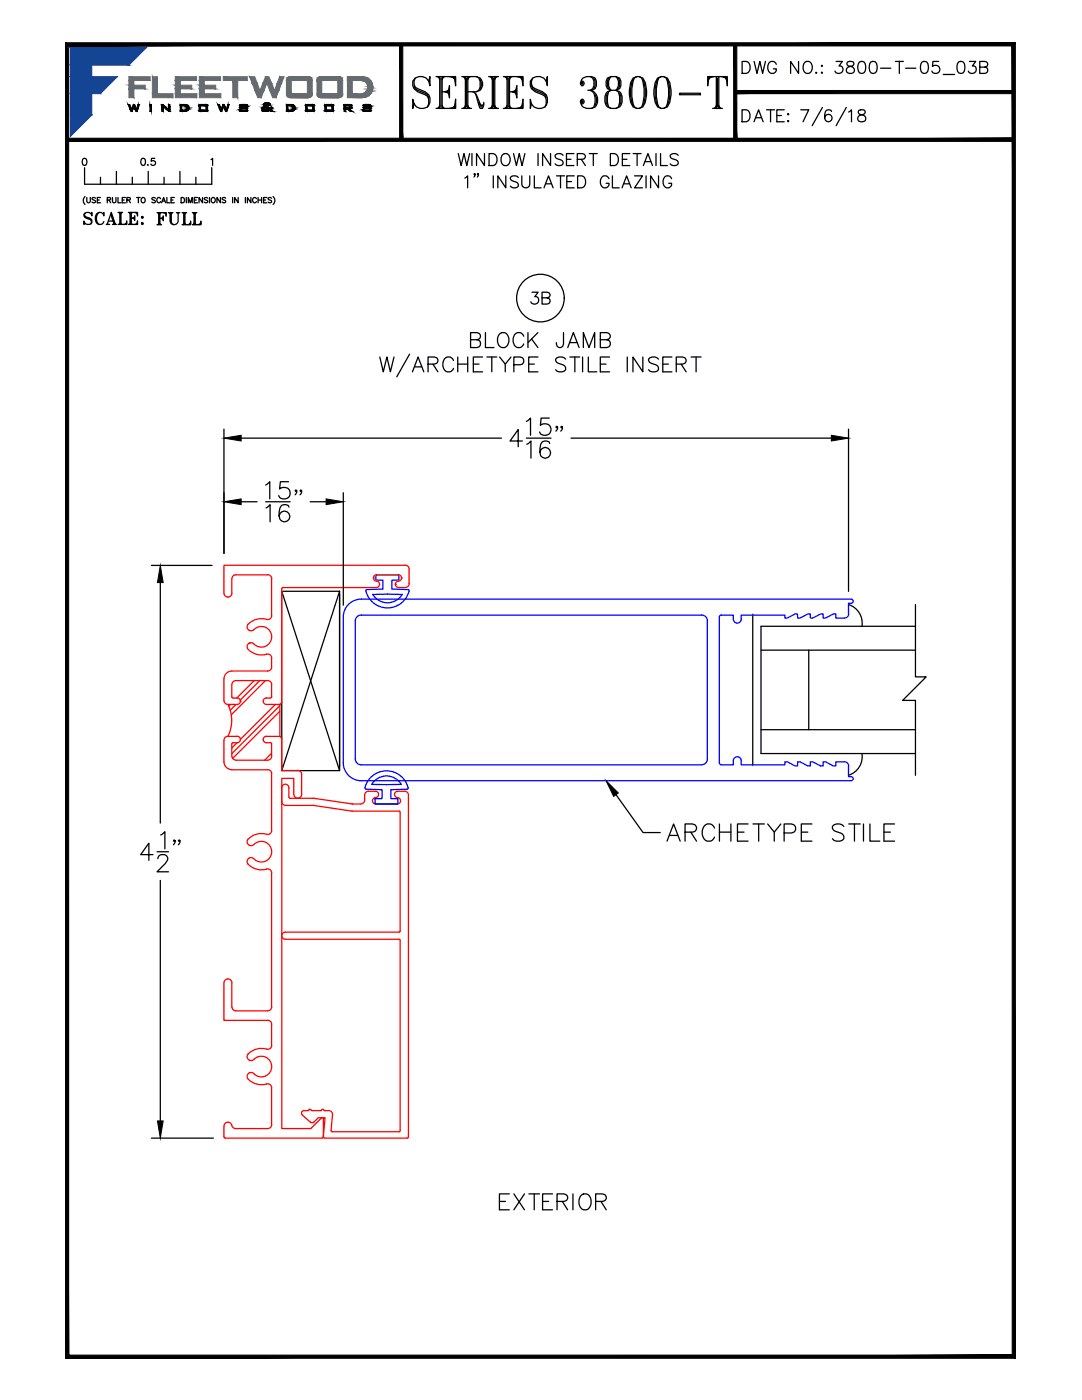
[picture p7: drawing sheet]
<svg xmlns="http://www.w3.org/2000/svg" width="216mm" height="279mm" viewBox="0 0 216 279" stroke-linecap="round" stroke-linejoin="round" font-family="sans-serif">
<!-- layer: GLASS -->
<path d="M56.2 118l11.6 35.8M56.2 118h11.6v35.8h-11.6zM67.8 118l-11.6 35.8M67.8 118.6v34.4" fill="none" stroke="#000" stroke-width=".25"/>
<!-- layer: GLASS-VINYL -->
<path d="M150.2 122.6v30.2M151.9 129.8h30.8M161.4 129.8v15.8M169.3 120.7a3.9 3.9 0 0 1 2.7 4.3M182.7 125h-30.8v25.4h30.8M151.9 145.6h30.8M172 150.4a3.9 3.9 0 0 1-2.7 4.3" fill="none" stroke="#000" stroke-width=".25"/>
<!-- layer: MISC. -->
<path d="M182.7 120.7v14.4h2.1l-4.7 4.7h2.6v14.9" fill="none" stroke="#000" stroke-width=".25"/>
<!-- layer: VENT -->
<g fill="none" stroke="#00f" stroke-width=".25">
<path d="M72.1 119.6h97.7a.41 .41 0 0 1 .4 .4 .41 .41 0 0 1-.4 .4h-.5v2.2M72.1 119.6a3.6 3.6 0 0 0-3.6 3.5M68.5 123.1v29.1a3.6 3.6 0 0 0 3.6 3.6M72.1 122.8l67.9-.1a1.17 1.17 0 0 1 1.2 1.2M72.1 122.7a1.17 1.17 0 0 0-1.2 1.2v27.6a1.17 1.17 0 0 0 1.2 1.1M141.1 123.9v27.6M143.5 123.1l.1-.2 .3-.2 2.4 .1v.8a.79 .79 0 0 0 .8 .8 .79 .79 0 0 0 .8-.8v-.8h8.7v.5h.5l1.5-.8h.6v.8h.5l1.5-.8h.5v.8h.5l1.5-.8h.5v.8h.5l1.6-.8h.5v.8h1.7M143.5 123.1v29.1l.4 .4h2.4v-.8M169.3 122.5a.79 .79 0 0 1-.8 .8M141.2 151.5a1.17 1.17 0 0 1-1.2 1.1h-67.9M146.3 151.8a.79 .79 0 0 1 .8-.8 .79 .79 0 0 1 .8 .8M147.9 151.8v.8h8.7v-.6h.5l1.5 .9h.6v-.9h.5l1.5 .9h.5v-.9h.5l1.5 .9h.5v-.9h.5l1.6 .9h.5v-.9h1.7"/>
<path d="M168.5 152a.79 .79 0 0 1 .8 .8M169.3 152.8v2.2h.5a.41 .41 0 0 1 .4 .4 .41 .41 0 0 1-.4 .4h-97.7"/>
</g>
<!-- layer: FRAME -->
<g fill="none" stroke="#f00" stroke-width=".25">
<path d="M46.3 115.5v2.9M47.1 114.7h6.3M47.1 114.7a.79 .79 0 0 0-.8 .8M53.4 114.7a.79 .79 0 0 1 .8 .8M54.2 115.5v7.4M56.2 117.5v22.7l-.4 .4M56.5 117.2l-.3 .3M74.5 115.4h.1M74.5 115.3a.73 .73 0 0 0 .9 .7 .65 .65 0 0 1 .3 .8 .65 .65 0 0 1-.6 .5h-18.6M75.1 114.7h4.4M75.2 114.7a.65 .65 0 0 0-.7 .6M78.9 116.6h.1"/>
<path d="M79.5 114.7a.65 .65 0 0 1 .6 .6M80.1 115.4h.1M80.1 115.3a.73 .73 0 0 1-.8 .7 .65 .65 0 0 0-.4 .8 .65 .65 0 0 0 .6 .5M80.8 112.8h-36.1v5.6a.79 .79 0 0 0 .8 .8 .79 .79 0 0 0 .8-.8M80.9 112.8a.79 .79 0 0 1 .7 .8M81.6 113.6v2.9M81.6 116.5a.79 .79 0 0 1-.7 .8h-1.4M44.7 139.8a.79 .79 0 0 0 .8 .8M46.3 136.6v2.5M46.3 133.9h7.1M46.3 139l.2 .3M46.3 133.9a1.58 1.58 0 0 0-1.6 1.6v4.3"/>
<path d="M46.5 139.3h.8M47.1 135.8h6.3a.79 .79 0 0 1 .8 .8M47.1 135.8a.79 .79 0 0 0-.8 .8M47.3 139.3a.65 .65 0 0 1 .7 .6 .65 .65 0 0 1-.7 .7M47.9 140h.1M49.7 128.4l-.3 .3a.77 .77 0 0 0 .1 .9 3.8 3.8 0 0 0 3.9 .9l.7 .4 .1 .4M49.7 128.4h.1M50.7 135.8l-3.5 3.5M51.8 135.8l-3.9 4M53 135.8l-6.9 6.9M53.2 139.3h.7M53.2 139.3a.65 .65 0 0 0-.7 .6 .65 .65 0 0 0 .7 .7h2.6"/>
<path d="M54.2 131.3v1.8M54.2 136.6v2.5M54.2 133.1a.79 .79 0 0 1-.8 .8M54.2 122.9l-.1 .4a1.06 1.06 0 0 1-1.5 .2 3.3 3.3 0 0 0-3.3 1.5 .79 .79 0 0 0 .4 .8 .79 .79 0 0 0 1-.1 2.08 2.08 0 0 1 3 0 2.08 2.08 0 0 1-.3 3 2.08 2.08 0 0 1-2.9-.3h-.8M54.2 139l-.2 .3M44.7 147.7v4.3M44.7 152a1.58 1.58 0 0 0 1.6 1.6M45.5 140.6h1.8M45.5 146.9a.79 .79 0 0 0-.8 .8M45.5 140.6a7.1 7.1 0 0 1 0 6.4h1.8M46 140.6l-.4 .3M46.3 148.5v2.4"/>
<path d="M46.3 153.6h7.1M46.3 150.9a.79 .79 0 0 0 .8 .8M46.5 148.2h.8l-1 1.1M46.5 148.2l-.2 .3M47.1 140.6l-1.2 1.2M47.3 146.9a.65 .65 0 0 1 .7 .7 .65 .65 0 0 1-.7 .6M53.2 147h2.6M53.2 146.9a.65 .65 0 0 0-.7 .7 .65 .65 0 0 0 .7 .6h.7M53.4 153.6a.79 .79 0 0 1 .8 .8M54 148.2l.2 .3M54.2 148.5v2.4M54.2 154.4v11.4"/>
<path d="M54.2 150.3l-1.4 1.4M54.2 150.9a.79 .79 0 0 1-.8 .8h-6.3M55 140.6l-7.1 7M55.8 147l.4 .3v6.5h3.2M55.8 140.6v6.4M55.8 141.9l-9.4 9.5M55.8 140.8l-9.5 9.6M57.6 159.1l.3 .2h4.6M57.6 159.1v-1.9a.71 .71 0 0 0-.7-.7 .71 .71 0 0 0-.7 .7v2.8a.79 .79 0 0 0 .8 .7h5.6M58.6 158.5v-3.2h-2.4v69.9l5.9-.1M59.4 153.7a.79 .79 0 0 1 .8 .8M60.2 154.6v3.9"/>
<path d="M60.2 158.5a.79 .79 0 0 1-.8 .8 .79 .79 0 0 1-.8-.8M62.5 159.3l7.9 1.1M72.8 159.6a.79 .79 0 0 1-.8 .8M73.5 157.9h1.4M73.5 157.9a.79 .79 0 0 0-.7 .8v1M79.4 157.9h1.3M79.4 157.9a.68 .68 0 0 0-.7 .8 .68 .68 0 0 0 .9 .5 .65 .65 0 0 1 .3 .8 .65 .65 0 0 1-.6 .5h-4.3a.68 .68 0 0 1-.7-.8 .68 .68 0 0 1 .9-.6 .65 .65 0 0 0 .3-.7 .65 .65 0 0 0-.6-.5M80.7 157.9a.76 .76 0 0 1 .8 .8v68.2l-.2 .2h-16.5M49.5 167.4a.79 .79 0 0 0 0 1.2 .79 .79 0 0 0 1.2-.1M50.7 168.5a2.08 2.08 0 0 1 3 .1 2.08 2.08 0 0 1-.3 3 2.08 2.08 0 0 1-2.9-.4 .79 .79 0 0 0-1 .3 .79 .79 0 0 0 0 1 3.8 3.8 0 0 0 3.9 .9l.7 .3 .1 .5M54.2 174.2v26.8M54.2 165.7l-.1 .5a1.06 1.06 0 0 1-1.5 .2 3.6 3.6 0 0 0-3.1 1"/>
<path d="M62.6 160.7l7.5 1.2M70.1 161.8l9.5 .1M70.4 160.5h1.6M79.6 161.9l.3 .2-.1 23.7-.2 .2M46.3 196.2v4.8M46.3 196.2a.79 .79 0 0 0-.8-.8 .79 .79 0 0 0-.8 .8v7.4h8.7a.79 .79 0 0 1 .8 .8M79.6 186h-22.7a.71 .71 0 0 0-.7 .7 .71 .71 0 0 0 .7 .7h22.7M79.6 187.4l.3 .3-.1 37.9M46.3 200.9a.79 .79 0 0 0 .8 .8M49.5 215.4a3.8 3.8 0 0 0 3.9 .9l.7 .3 .1 .5M50.7 214.3a.79 .79 0 0 0-1.2 0 .79 .79 0 0 0 0 1.1M54.2 204.4v4.2"/>
<path d="M54.2 217.1v7.3M54.2 200.9a.79 .79 0 0 1-.8 .8h-6.3M54.2 208.6l-.1 .5a1.06 1.06 0 0 1-1.5 .2 3.3 3.3 0 0 0-3.3 1.4 .79 .79 0 0 0 .4 .9 .79 .79 0 0 0 1-.2 2.06 2.06 0 0 1 2.9 0 2.06 2.06 0 0 1 0 2.9 2.06 2.06 0 0 1-2.9 0M44.7 224.8v2.1l.3 .2h19.3M54.2 224.4a.8 .8 0 0 1-.8 .8h-6.4a.91 .91 0 0 1-.8-.9 .79 .79 0 0 0-.9-.3 .79 .79 0 0 0-.6 .8M60.3 222.5l1.9 1.6 .5-.2 .8-.8h1.4l-.4 3.8v-3.6M61.6 221.5l.2-.1 .3 .1M61.6 221.5l-.2 .2h-.7a.5 .5 0 0 0-.5 .3 .5 .5 0 0 0 .1 .5M62.1 221.5l.2 .2M64.2 221.5l.2-.1 .2 .1M64.2 221.5l-.2 .2h-1.7M64.5 226.8l.3 .3"/>
<path d="M64.5 223.3a.26 .26 0 0 0-.1-.2 .26 .26 0 0 0-.3 0l-2 2.1M64.5 226.9l-.2 .2M64.6 221.5l.2 .2M64.8 221.7a1.31 1.31 0 0 1 1.4 .2l.2 .6M66.3 225.9h13.3M66.3 222.5l-.2 3.1 .2 .3M79.9 225.6l-.3 .3"/>
</g>
<!-- layer: GEOMETRY -->
<path d="M73.2 117.6l-.2 .4M74.4 118.6h5.9a3.4 3.4 0 0 1-5.9 0zM81.4 117.7l-3.2-.1v-1.8h1.4v-1.1h-4.6v1.1h1.4v1.8l-3.2 .1M81.4 117.6l.2 .4M81.6 118a4.4 4.4 0 0 1-4.3 3.3 4.4 4.4 0 0 1-4.3-3.3M73.1 157.5l3.1 .1v1.8h-1.4v1.1h4.6v-1.1h-1.4v-1.8l3.2-.1M74.5 156.1a3.4 3.4 0 0 1 5.6 .4h-5.9zM81.4 157.2a4.4 4.4 0 0 0-4.3-3.4 4.4 4.4 0 0 0-4.2 3.6l.2 .1M81.4 157.2l-.2 .3" fill="none" stroke="#00f" stroke-width=".25"/>
<!-- layer: TEXT -->
<g fill="none" stroke="#000" stroke-width=".25">
<path d="M91.4 30.7l.6 2.3 .6-2.3 .5 2.3 .6-2.3M92.8 35.5l.5-.4v2.4M94.2 30.7v2.3M94.8 34.8l-.1 .1-.1-.1 .1-.2a.48 .48 0 0 1-.1 .7M95.5 34.8l-.1 .1-.1-.1 .1-.2a.48 .48 0 0 1-.1 .7M96.7 30.7v2.3l-1.6-2.3v2.3M97.6 30.7h.8a1.27 1.27 0 0 1 .8 1.1 1.27 1.27 0 0 1-.8 1.2h-.8zM98.4 35.1v2.4M100.2 31a.89 .89 0 0 1 1-.3 .89 .89 0 0 1 .6 .9 1.06 1.06 0 0 1-.2 1.1 1.06 1.06 0 0 1-1.2 .2 1.54 1.54 0 0 1-.2-1.9zM100.9 35.1v2.4l-1.6-2.4v2.4M102.5 30.7l.5 2.3 .6-2.3 .6 2.3 .5-2.3M103.4 35.4a.9 .9 0 0 0-.8-.3 .9 .9 0 0 0-.8 .6l.3 .3 .9 .3a.58 .58 0 0 1 .4 .5 .58 .58 0 0 1-.2 .6 1.09 1.09 0 0 1-1.4-.2"/>
<path d="M104.1 35.1v1.7a.8 .8 0 0 0 .8 .7 .8 .8 0 0 0 .8-.7v-1.7M106.6 35.1v2.4h1.4M107.4 30.7v2.3M108.5 37.5l1-2.4 .9 2.4M108.9 36.7h1.1M109.9 30.7v2.3l-1.6-2.3v2.3M111 35.1h1.7M111.8 35.1v2.4M112.4 31a.9 .9 0 0 0-.9-.4 .9 .9 0 0 0-.7 .6l.4 .5 .7 .2a.59 .59 0 0 1 .4 .5 .59 .59 0 0 1-.2 .5 1.11 1.11 0 0 1-1.3-.2M113 31.8h.9M113.1 36.2h.9M114.5 30.7h-1.5v2.3h1.5"/>
<path d="M114.6 35.1h-1.5v2.4h1.5M115.2 31.8h1a.61 .61 0 0 0 .6-.7l-.2-.3-.4-.1h-1v2.3M115.3 35.1h.8a1.28 1.28 0 0 1 .8 1.2 1.28 1.28 0 0 1-.8 1.2h-.8zM116 31.8l.8 1.2M117.6 30.7h1.6M118.4 30.7v2.3M121.5 35.7a.88 .88 0 0 0-1-.6 .88 .88 0 0 0-.7 .9 1.03 1.03 0 0 0 .2 1.1 1.03 1.03 0 0 0 1.2 .3l.3-.5v-.3h-.6M121.8 30.7h.8a1.28 1.28 0 0 1 .8 1.1 1.28 1.28 0 0 1-.8 1.2h-.8zM122.2 35.1v2.4h1.4M124.1 37.5l.9-2.4 .9 2.4M124.2 31.8h.9M124.5 36.7h1.1"/>
<path d="M125.7 30.7h-1.5v2.3h1.5M126.3 30.7h1.6M126.6 35.1h1.6l-1.6 2.4h1.6M127.1 30.7v2.3M128.4 33l.9-2.3 .9 2.3M128.7 32.3h1.2M128.9 35.1v2.4M130.9 30.7v2.3M131.4 35.1v2.4l-1.6-2.4v2.4M131.8 30.7v2.3h1.4M134 35.7a.87 .87 0 0 0-1-.6 .87 .87 0 0 0-.7 .9 1.03 1.03 0 0 0 .2 1.1 1.03 1.03 0 0 0 1.2 .3l.3-.5v-.3h-.6M135.3 31a.9 .9 0 0 0-.8-.4 .9 .9 0 0 0-.8 .6l.5 .5 .7 .2a.59 .59 0 0 1 .4 .5 .59 .59 0 0 1-.2 .5 1.11 1.11 0 0 1-1.4-.2"/>
<path d="M106.2 58.3h1.2l-.7 .9a.79 .79 0 0 1 .7 1.1 .79 .79 0 0 1-1.2 .3l-.3-.4M108.2 59.4h1a.61 .61 0 0 0 .6-.6l-.3-.4-.3-.1h-1v2.4h1a.63 .63 0 0 0 .6-.6 .63 .63 0 0 0-.6-.7M75.8 71.2l.7 3 .7-3 .7 3 .7-3M81.7 70.7l-2.5 4.5M82.3 74.2l1.1-3 1.2 3M82.7 73.2h1.4M85.4 72.7h1.3l.4-.2a.69 .69 0 0 0 0-1.1l-.4-.2h-1.3v3M86.4 72.7l1 1.5M90.5 71.9a1.09 1.09 0 0 0-1.3-.7 1.09 1.09 0 0 0-.8 1.2 1.31 1.31 0 0 0 .3 1.4 1.31 1.31 0 0 0 1.4 .3l.4-.6M91.3 71.2v3M91.3 72.7h2M93.3 71.2v3"/>
<path d="M93.9 67.8h1.3l.4-.1a.69 .69 0 0 0 0-1.2l-.4-.1h-1.3v3h1.3a.79 .79 0 0 0 .7-.8 .79 .79 0 0 0-.7-.8M94.4 72.7h1.2M96.3 71.2h-1.9v3h1.9M96.9 66.4v3h1.7M97.2 71.2h1.9M98.1 71.2v3M99.5 66.8a1.1 1.1 0 0 1 1.3-.4 1.1 1.1 0 0 1 .7 1.1 1.3 1.3 0 0 1-.2 1.4 1.3 1.3 0 0 1-1.5 .3 1.86 1.86 0 0 1-.3-2.4zM99.7 71.2l1.1 1.5 1.2-1.5M100.8 72.7v1.5M102.5 72.8h1.3a.77 .77 0 0 0 .7-.8 .77 .77 0 0 0-.7-.8h-1.3v3M104.5 67.1a1.09 1.09 0 0 0-1.2-.7 1.09 1.09 0 0 0-.9 1.1 1.29 1.29 0 0 0 .3 1.4 1.29 1.29 0 0 0 1.4 .3l.4-.6M105.3 66.4v3"/>
<path d="M105.5 72.7h1.1M106.1 67.7l1.2 1.7M107.3 66.4l-2 2M107.3 71.2h-1.8v3h1.8M112.4 66.4v2.2l-.1 .5a.68 .68 0 0 1-1.2 0l-.1-.7M112.9 71.7a1.32 1.32 0 0 0-2 0 .76 .76 0 0 0 .5 .8l.9 .3a.74 .74 0 0 1 .5 .6 .74 .74 0 0 1-.2 .7 1.38 1.38 0 0 1-1.7-.3M113.3 69.4l1.1-3 1.2 3M113.7 68.4h1.4M113.7 71.2h2M114.7 71.2v3M116.2 71.2v3M116.4 69.4v-3l1.1 3 1.2-3v3"/>
<path d="M117.4 71.2v3h1.7M119.8 67.8h1.3l.4-.1a.66 .66 0 0 0 0-1.2l-.4-.1h-1.3v3h1.3a.78 .78 0 0 0 .7-.8 .78 .78 0 0 0-.7-.8M119.8 72.7h1.1M121.6 71.2h-1.8v3h1.8M125.2 71.2v3M128.3 71.2v3l-2-3v3M131.4 71.7a1.29 1.29 0 0 0-2 0 .76 .76 0 0 0 .6 .8l.8 .3a.74 .74 0 0 1 .6 .6 .74 .74 0 0 1-.3 .7 1.38 1.38 0 0 1-1.7-.3M132.3 72.7h1.1M134.1 71.2h-1.8v3h1.8M134.9 72.7h1.3a.75 .75 0 0 0 .7-.9l-.3-.4-.4-.2h-1.3v3M135.9 72.7l1 1.5M137.9 71.2h2"/>
<path d="M138.9 71.2v3M99.7 239.8h1.2M101.6 238.3h-1.9v3.1h1.9M102.5 238.3l2.2 3.1M104.7 238.3l-2.2 3.1M105.5 238.3h2.2M106.6 238.3v3.1M108.3 239.8h1.2M110.2 238.3h-1.9v3.1h1.9M111.1 239.8h1.4l.4-.2a.71 .71 0 0 0 0-1.2l-.4-.1h-1.4v3.1M112.2 239.8l1.1 1.6M114.3 238.3v3.1"/>
<path d="M115.8 238.7a1.17 1.17 0 0 1 1.4-.4 1.17 1.17 0 0 1 .7 1.2 1.4 1.4 0 0 1-.3 1.5 1.4 1.4 0 0 1-1.5 .3 2.01 2.01 0 0 1-.3-2.6zM118.9 239.8h1.3l.5-.2a.74 .74 0 0 0 0-1.2l-.5-.1h-1.3v3.1M119.9 239.8l1.1 1.6"/>
<circle cx="107.8" cy="59.5" r="4.8"/>
</g>
<!-- layer: DIM -->
<g fill="none" stroke="#000" stroke-width=".25">
<path d="M82.6 17.1l.3 .6 2.4 1.2 .2 .6M82.9 15.6a1.43 1.43 0 0 0 .4 2.1l1.5 .6a1.79 1.79 0 0 1 1.1 2.2 1.79 1.79 0 0 1-2.1 1.2 1.79 1.79 0 0 1-1.4-1.9v1.8l.2-.9M85.5 16.2l.3-.9v1.8a1.83 1.83 0 0 0-1.4-1.8 1.83 1.83 0 0 0-2 .9v.9l.2 .6 .7 .6 1.5 .6a1.7 1.7 0 0 1 .5 2.4M87 15.3h3.9v1.8l-.2-1.8M87.3 15.3l.4 .3M87.5 15.3l.2 .6M87.7 15.3v6.3M88 15.6v5.7M88.2 15.3v6.3M88.2 18.3h1.5M88.5 15.3l-.3 .6M88.7 15.3l-.5 .3"/>
<path d="M89.7 17.1v2.4l-.2-1.2zM89.7 17.7l-.5 .6 .5 .6M89.7 18l-1 .3 1 .3M89.7 15.3l1.2 .3M90.2 15.3l.7 .6M90.4 15.3l.5 .9M92.1 15.3h3a1.54 1.54 0 0 1 1.2 1.5 1.54 1.54 0 0 1-1.2 1.5h-1.8M92.4 15.3l.5 .3M92.6 15.3l.3 .6M92.9 15.3v6.3M93.1 15.6v5.7M93.3 15.3v6.3"/>
<path d="M93.6 15.3l-.3 .6M93.8 15.3l-.5 .3M94.3 18.3l.5 .3 1 3h.5l.2-.6v-.6M94.8 18.6l1.2 2.4h.3l.2-.3M95.1 15.3l.4 .3 .3 .6v1.2l-.3 .6-.4 .3M95.8 15.9l.2 .6v.6l-.2 .6M97.5 15.3h2M97.8 15.3l.4 .3M98 15.3l.2 .6M98.2 15.3v6.3M98.5 15.6v5.7M98.7 15.3v6.3"/>
<path d="M99 15.3l-.3 .6M99.2 15.3l-.5 .3M100.4 15.3h4v1.8l-.3-1.8M100.7 15.3l.5 .3M100.9 15.3l.3 .6M101.2 15.3v6.3M101.4 15.6v5.7M101.7 18.3h1.4M101.7 15.3v6.3M101.9 15.3l-.2 .6M102.2 15.3l-.5 .3M103.1 17.1v2.4l-.2-1.2z"/>
<path d="M103.1 17.7l-.5 .6 .5 .6M103.1 18l-.9 .3 .9 .3M103.1 15.3l1.3 .3M103.6 15.3l.8 .6M103.8 15.3l.6 .9M106 17.1l.3 .6 2.4 1.2 .3 .6M106.3 15.6a1.4 1.4 0 0 0 .5 2.1l1.4 .6a1.78 1.78 0 0 1 1.1 2.2 1.78 1.78 0 0 1-2 1.2 1.78 1.78 0 0 1-1.5-1.9v1.8l.2-.9M109 16.2l.2-.9v1.8a1.82 1.82 0 0 0-1.3-1.8 1.82 1.82 0 0 0-2.1 .9v.9l.2 .6 .8 .6 1.4 .6a1.65 1.65 0 0 1 .5 2.4M116.1 16.5h.2v.3h-.2zM116.1 16.2h.2l.2 .3v.3l-.2 .3h-.2l-.3-.3a1.41 1.41 0 0 1 1.3-1.5h.9l.7 .3 .3 .6v.9l-.3 .6-.7 .3M117.3 18a1.84 1.84 0 0 1 1.9 2.4l-.2 .6a1.83 1.83 0 0 1-3.2-.6v-.3l.3-.3h.2l.2 .3v.3l-.2 .3h-.2M117.8 15.3a1.56 1.56 0 0 1 0 2.7l.5 .3a3.1 3.1 0 0 1 .2 3l-.5 .3"/>
<path d="M118.5 15.6l.2 .6v.9l-.2 .6M118.7 18.9l.3 .6v.9l-.3 .6M121.2 15.6l.7-.3h1l.7 .3 .3 .6v.9l-.3 .6-.7 .3h-1l-.7-.3-.3-.6v-.9zM121.2 18.6l-.3 .6v1.2l.3 .6M121.4 15.6l-.2 .6v.9l.2 .6M121.9 15.3a2 2 0 0 0 0 2.7l-.7 .3a2.3 2.3 0 0 0 0 3 2.04 2.04 0 0 0 2.7-.3 2.34 2.34 0 0 0-.3-2.7l-.7-.3a1.94 1.94 0 0 0 0-2.7M121.9 18l-.5 .3-.2 .9v1.2l.2 .9 .5 .3M122.9 18l.5 .3 .2 .9v1.2l-.2 .9-.5 .3M123.4 15.6l.2 .6v.9l-.2 .6M123.6 18.6l.3 .6v1.2l-.3 .6M126.3 15.6l.8-.3h.5l.7 .3a5.8 5.8 0 0 1 0 5.7l-.7 .3h-.5l-.8-.3a5.8 5.8 0 0 1 0-5.7zM126.3 15.9a6.4 6.4 0 0 0 0 5.1"/>
<path d="M127.1 15.3l-.5 .3a7.9 7.9 0 0 0 0 5.7l.5 .3M127.6 15.3l.4 .3a8.2 8.2 0 0 1 0 5.7l-.4 .3M128.3 15.9a6.4 6.4 0 0 1 0 5.1M131.2 15.6l.7-.3h.5l.8 .3a5.8 5.8 0 0 1 0 5.7l-.8 .3h-.5l-.7-.3a5.8 5.8 0 0 1 0-5.7zM131.2 15.9a6.4 6.4 0 0 0 0 5.1M131.9 15.3l-.5 .3a8.2 8.2 0 0 0 0 5.7l.5 .3M132.4 15.3l.5 .3a8.2 8.2 0 0 1 0 5.7l-.5 .3M133.2 15.9a6.4 6.4 0 0 1 0 5.1M135.6 18.6h4.2v.3h-4.2zM141.5 15.3l-.3 1.8v-1.8h3.9v1.8l-.2-1.8M141.7 15.3l-.5 .9M141.9 15.3l-.7 .6"/>
<path d="M142.5 15.3l-1.3 .3M142.9 15.3v6.3M143.2 15.6v5.7M143.4 15.3v6.3M143.9 15.3l1.2 .3M144.4 15.3l.7 .6M144.6 15.3l.5 .9M148.1 12.3h.8a1.28 1.28 0 0 1 .8 1.2 1.28 1.28 0 0 1-.8 1.2h-.8zM150.5 12.3l.5 2.4 .6-2.4 .6 2.4 .5-2.4M154.9 12.8a.87 .87 0 0 0-1-.5 .87 .87 0 0 0-.7 .9 1.03 1.03 0 0 0 .2 1.1 1.03 1.03 0 0 0 1.2 .2l.3-.4v-.4h-.6M159.3 12.3v2.4l-1.5-2.4v2.4M160.5 12.6a.89 .89 0 0 1 1-.3 .89 .89 0 0 1 .6 .9 1.04 1.04 0 0 1-.3 1.1 1.04 1.04 0 0 1-1.1 .2 1.51 1.51 0 0 1-.2-1.9z"/>
<path d="M162.9 14.4l-.1 .1 .1 .2 .1-.2M163.9 14.5l.1-.1 .1 .1-.1 .2zM164 13l.1 .2-.1 .1-.1-.1zM166.8 12.3h1.3l-.7 .9a.77 .77 0 0 1 .8 .9 .77 .77 0 0 1-1 .6l-.4-.2-.2-.3M169.1 12.4a.48 .48 0 0 0 .2 .8 .99 .99 0 0 1 1.2 1 .83 .83 0 0 1-1 .5 .83 .83 0 0 1-.6-.9 1.12 1.12 0 0 1 1.1-.6 .48 .48 0 0 0 .2-.8l-.3-.1zM171.5 12.4a.8 .8 0 0 1 1.1 .3 2.02 2.02 0 0 1-.2 1.8 .74 .74 0 0 1-1.1-.3 1.93 1.93 0 0 1 .2-1.8zM173.8 12.4a.8 .8 0 0 1 1.1 .3 2.02 2.02 0 0 1-.2 1.8 .76 .76 0 0 1-1.2-.3 2.02 2.02 0 0 1 .3-1.8zM175.7 13.6h2.1M178.7 12.3h1.6M179.5 12.3v2.4M180.7 13.6h2.1M184 12.4a.8 .8 0 0 1 1.1 .3 2.02 2.02 0 0 1-.2 1.8 .76 .76 0 0 1-1.1-.3 2.02 2.02 0 0 1 .2-1.8z"/>
<path d="M187.3 12.3h-1.1l-.1 1a.84 .84 0 0 1 1.2-.1 .84 .84 0 0 1-.1 1.3 .84 .84 0 0 1-1.3-.3M188.2 14.9h2.3M191.3 12.4a.8 .8 0 0 1 1.1 .3 2.02 2.02 0 0 1-.2 1.8 .76 .76 0 0 1-1.2-.3 2.02 2.02 0 0 1 .3-1.8zM193.4 12.3h1.3l-.7 .9a.77 .77 0 0 1 .8 .9 .77 .77 0 0 1-1 .6l-.4-.2-.2-.3M195.5 13.4l1.3-.1a.54 .54 0 0 0 0-.9l-1.3-.1v2.4h1a.63 .63 0 0 0 .6-.7 .63 .63 0 0 0-.6-.6M16.6 31.7a.45 .45 0 0 1 .7 .2v.3a.63 .63 0 0 1-.5 .8 .92 .92 0 0 1-.2-1.3zM16.9 33.5v3.3h25.4v-3.3M17 39.2a1.09 1.09 0 0 0 0 1.6M17.3 39.4v.8l.3 .3 .4-.3v-.8M19.1 39.6l-.3-.2-.4 .2 .1 .2 .6 .4-.3 .3-.4-.2M19.4 39.9h.4M20.1 39.4h-.7v1.1h.7"/>
<path d="M20.1 35.4v1.4M21.4 39.9h.6v-.4l-.6-.1v1.1M21.7 39.9l.4 .6M22.4 39.4v.8l.3 .3 .4-.2v-.9M23.2 34.2v2.6M23.5 39.4v1.1h.6M24.4 39.9h.4M25 39.4h-.6v1.1h.6M25.3 39.9h.6l.1-.4-.7-.1v1.1M25.7 39.9l.3 .6M26.4 35.4v1.4M27.3 39.4h.7"/>
<path d="M27.6 39.4v1.1M28.3 39.6l.1-.1a.47 .47 0 0 1 .6 .5 .47 .47 0 0 1-.7 .3l-.1-.2zM28.3 31.7a.45 .45 0 0 1 .7 .2v.3a.61 .61 0 0 1-.5 .8 .88 .88 0 0 1-.2-1.3zM29.5 32.9v.1l.1-.1M29.6 34.2v2.6M30.9 31.6h-.7v.6a.49 .49 0 0 1 .7 0 .49 .49 0 0 1-.1 .7 .49 .49 0 0 1-.7-.2M31 39.6l-.2-.2-.5 .2 .1 .2 .6 .4-.2 .3-.5-.2M32.1 39.7a.39 .39 0 0 0-.5-.3 .39 .39 0 0 0-.3 .4v.3a.39 .39 0 0 0 .3 .4 .39 .39 0 0 0 .5-.3M32.7 35.4v1.4M33.3 39.4v1.1h.6M34.1 39.9h.4M34.8 39.4h-.7v1.1h.7"/>
<path d="M35.9 34.2v2.6M36.1 39.4a.57 .57 0 0 1 .7 .3 .57 .57 0 0 1-.1 .6l-.6 .2zM37.2 39.4v1.1M38.8 39.9h.4M39.1 35.4v1.4M39.4 39.4h-.6v1.1h.6M40.4 39.4v1.1l-.7-1.1v1.1M41.4 39.6l-.2-.2-.4 .2 .1 .2 .5 .4-.2 .3-.4-.2M41.8 39.4v1.1M42.1 31.9l.3-.3v1.4M42.3 39.6v-.1a.47 .47 0 0 1 .7 .5 .47 .47 0 0 1-.7 .3l-.2-.2zM44 39.4v1.1l-.7-1.1v1.1"/>
<path d="M45 39.6l-.2-.2-.5 .2 .1 .2 .6 .4-.2 .3-.5-.2M46.4 39.4v1.1M47.5 39.4v1.1l-.7-1.1v1.1M49 39.4v1.1M50.1 39.4v1.1l-.7-1.1v1.1M51.2 39.7a.39 .39 0 0 0-.5-.3 .39 .39 0 0 0-.3 .4v.3a.39 .39 0 0 0 .3 .4 .39 .39 0 0 0 .5-.3M51.5 39.9h.7M51.5 39.4v1.1M52.2 39.4v1.1M52.6 39.9h.4M53.2 39.4h-.6v1.1h.6M54.2 39.6l-.3-.2-.4 .2v.2l.7 .4-.3 .3-.4-.2"/>
<path d="M54.5 39.2a1.05 1.05 0 0 1 0 1.6M87 21.6h3.9v-1.8l-.2 1.8M87.7 21.3l-.4 .3M87.7 21l-.2 .6M88.2 21l.3 .6M88.2 21.3l.5 .3M90.9 21l-.7 .6M90.9 21.3l-1.2 .3M90.9 20.7l-.5 .9M92.1 21.6h2M92.9 21.3l-.5 .3M92.9 21l-.3 .6"/>
<path d="M93.3 21l.3 .6M93.3 21.3l.5 .3M95.5 20.4l.5 .9h.3M97.5 21.6h2M98.2 21.3l-.4 .3M98.2 21l-.2 .6M98.7 21l.3 .6M98.7 21.3l.5 .3M100.4 21.6h4v-1.8l-.3 1.8M101.2 21.3l-.5 .3M101.2 21l-.3 .6M101.7 21l.2 .6"/>
<path d="M101.7 21.3l.5 .3M104.4 21.3l-1.3 .3M104.4 20.7l-.6 .9M104.4 21l-.8 .6M116.1 20.1h.2v.3h-.2zM142.2 21.6h1.9M142.9 21.3l-.4 .3M142.9 21l-.2 .6M143.4 21l.3 .6M143.4 21.3l.5 .3M148.1 21.9h.8a1.28 1.28 0 0 1 .8 1.2 1.28 1.28 0 0 1-.8 1.2h-.8zM150.5 24.3l.9-2.4 .9 2.4"/>
<path d="M150.8 23.5h1.1M153 21.9h1.5M153.8 21.9v2.4M155 23.1h.9M156.5 21.9h-1.5v2.4h1.5M157.3 22.7l.1 .1-.1 .1-.1-.1zM157.3 24.1l.1 .1-.1 .1-.1-.1zM159.8 21.9h1.6l-1.2 2.4M164.1 21.4l-2 3.7M165.9 22.2a.69 .69 0 0 0-.6-.3 .69 .69 0 0 0-.6 .5 1.38 1.38 0 0 0 .5 1.9 .75 .75 0 0 0 .8-.7 .75 .75 0 0 0-.7-.8 .75 .75 0 0 0-.7 .7M168.9 21.4l-2.1 3.7M169.3 22.4l.6-.5v2.4"/>
<path d="M171.4 22a.48 .48 0 0 0 .2 .8 .99 .99 0 0 1 1.1 1 .83 .83 0 0 1-.9 .5 .83 .83 0 0 1-.6-.8 1.12 1.12 0 0 1 1.1-.7 .48 .48 0 0 0 .2-.8l-.3-.1zM16.9 43.1a1.61 1.61 0 0 0 1.2 .7l.1 .2M17 42.5a.48 .48 0 0 0 .2 .8l.7 .2a.71 .71 0 0 1 .3 1.1 .71 .71 0 0 1-1.1 .1l-.4-.6v.7l.2-.3M18.2 42.7l.1-.3v.7a.89 .89 0 0 0-.6-.7 .89 .89 0 0 0-1 .3v.4a1.91 1.91 0 0 0 1.4 .8l.1 .2-.1 .6M19.4 42.7a1.55 1.55 0 0 0 0 1.8M19.8 42.4a1.49 1.49 0 0 0 0 2.4M20.6 42.7l.1-.3v.7a.86 .86 0 0 0-.9-.7 .86 .86 0 0 0-.8 .9 1.04 1.04 0 0 0 .2 1.2 1.04 1.04 0 0 0 1.2 .2l.3-.5M21.2 44.8h.7M21.3 44.8l.1-.1 .2 .1M21.4 44.7l.8-2.3 .8 2.4M21.6 44.1h1.1M22.1 42.7l.7 2.1"/>
<path d="M22.2 42.7l.7 2.1M22.4 44.8h.8M22.8 44.7l-.3 .1M22.8 44.6l-.1 .2M22.9 44.6l.2 .2M23.6 44.8h1.7v-.7l-.1 .7M23.6 42.4h.9M23.7 42.4l.2 .1M23.8 42.4l.1 .2M23.9 42.4v2.4M23.9 44.7l-.2 .1M23.9 44.6l-.1 .2"/>
<path d="M24 42.5v2.2M24.1 42.4v2.4M24.1 44.6l.2 .2M24.1 44.7l.3 .1M24.3 42.4l-.2 .2M24.4 42.4l-.3 .1M25.3 44.5l-.3 .3M25.3 44.6l-.4 .2M25.3 44.7l-.6 .1M25.6 42.4h1.8v.7l-.1-.7M25.6 44.8h1.8v-.7l-.1 .7M25.7 42.4l.3 .1"/>
<path d="M25.9 42.4l.1 .2M26 42.4v2.4M26 44.7l-.3 .1M26 44.6l-.1 .2M26.1 42.5v2.2M26.2 42.4v2.4M26.2 43.5h.7M26.2 44.6l.1 .2M26.2 44.7l.2 .1M26.3 42.4l-.1 .2M26.4 42.4l-.2 .1M26.9 43.1v.9l-.1-.5z"/>
<path d="M26.9 43.3l-.2 .2 .2 .3M26.9 43.4l-.5 .1 .5 .1M26.9 42.4l.5 .1M27.1 42.4l.3 .2M27.2 42.4l.2 .3M27.4 44.5l-.2 .3M27.4 44.6l-.3 .2M27.4 44.7l-.5 .1M28.2 43.3l.3-.1 .1 .2-.3 .1zM28.2 44.6l.3-.1 .1 .2-.3 .1zM28.3 43.3l.2 .1zM28.3 44.6l.2 .1z"/>
<path d="M31.3 42.4h1.9v.7l-.2-.7M31.3 44.8h.9M31.4 42.4l.3 .1M31.6 42.4l.1 .3M31.7 42.4v2.4M31.7 44.7l-.3 .1M31.7 44.6l-.1 .2M31.8 42.5v2.2M31.9 42.4v2.4M31.9 43.6h.7M31.9 44.6l.1 .2M31.9 44.7l.2 .1"/>
<path d="M32 42.4l-.1 .3M32.1 42.4l-.2 .1M32.2 40.5l.4-1.1 .4 1.1M32.4 40.1h.5M32.6 43.1v.9l-.1-.4zM32.6 43.4l-.3 .2 .3 .2M32.6 43.5l-.5 .1 .5 .1M32.6 42.4l.6 .1M32.8 42.4l.4 .3M32.9 42.4l.3 .4M33.6 42.4h.9M33.7 42.4l.2 .1"/>
<path d="M33.8 42.4l.1 .3M33.9 42.4v1.8a.81 .81 0 0 0 .8 .6 .81 .81 0 0 0 .8-.6v-1.7M34.1 42.5l.1 2M34.2 42.4v1.9l.1 .3 .3 .2M34.3 42.4l-.1 .3M34.4 42.4l-.2 .1M35.2 42.4h.7M35.3 42.4l.2 .1 .3-.1M36.3 44.8h1.7v-.6l-.1 .6M36.3 42.4h.9M36.5 42.4l.2 .1M36.6 42.4l.1 .3"/>
<path d="M36.7 42.4v2.4M36.7 44.7l-.2 .1M36.7 44.6l-.1 .2M36.8 42.5v2.2M36.9 42.4v2.4M36.9 44.6l.1 .2M36.9 44.7l.2 .1M37 42.4l-.1 .3M37.1 42.4l-.2 .1M37.6 40.5v-1.1l.4 1.1 .4-1.1v1.1M38 44.5l-.2 .3M38 44.6l-.3 .2"/>
<path d="M38 44.7l-.5 .1M38.4 44.8h1.7v-.6l-.1 .6M38.4 42.4h.9M38.5 42.4l.2 .1M38.6 42.4l.1 .3M38.7 42.4v2.4M38.7 44.7l-.2 .1M38.7 44.6l-.1 .2M38.8 42.5v2.2M39 42.4v2.4M39 44.6l.1 .2M39 44.7l.2 .1"/>
<path d="M39.1 42.4l-.1 .3M39.2 42.4l-.2 .1M40.1 44.5l-.2 .3M40.1 44.6l-.4 .2M40.1 44.7l-.6 .1M44.7 85.6v24.8M48.1 87.4h52M53 96.8l.8-.7v3.5M57.6 96.1h-1.7l-.1 1.5a1.21 1.21 0 0 1 1.8 0 1.21 1.21 0 0 1-.2 1.8 1.21 1.21 0 0 1-1.8-.5M59.2 97.9l-.2 .2-.1-.2 .1-.1 .2 .1v.4l-.3 .4M60.2 97.9l-.2 .2-.1-.2 .1-.1a.64 .64 0 0 1-.1 .9M68.5 98.3v22.5"/>
<path d="M104.2 88h-2.4l1.6-2.3v3.5M105 84.1l.9-.7v3.5M105 87.4h4.9M105.1 88.7l.8-.7v3.4M109.6 83.4h-1.6l-.2 1.5a1.21 1.21 0 0 1 1.9 0 1.21 1.21 0 0 1-.3 1.8 1.21 1.21 0 0 1-1.7-.5M109.7 88.5l-.2-.3a1.15 1.15 0 0 0-1.6 .5l-.2 .8 .2 1.5a1.06 1.06 0 0 0 1.7 .1 1.06 1.06 0 0 0-.4-1.7 1.06 1.06 0 0 0-1.5 .9M111.3 85.2l-.2 .2-.2-.2 .2-.1 .2 .1v.4l-.4 .4M112.2 85.2l-.1 .2-.2-.2 .2-.1 .1 .1v.4l-.3 .4M113.9 87.4h52M169.3 85.6v32.4M30.2 112.8h12.1M32 116.3v48"/>
<path d="M48.1 100.1h3.2M53 100.1h4.9M53.1 101.4l.8-.7v3.4M57.7 101.2a1.04 1.04 0 0 0-1.5-.3 3.1 3.1 0 0 0-.3 2.8 1.07 1.07 0 0 0 1.7 .1 1.07 1.07 0 0 0-.4-1.7 1.07 1.07 0 0 0-1.5 .9M61.9 100.1h3.2M122.9 158.6l5.4 7.6h3.4M30.5 170.6h-2.4l1.6-2.3v3.4M31.3 170h2.3M31.5 171.4a.85 .85 0 0 1 .7-.8h.6a.82 .82 0 0 1 .5 1.2l-2 2.2h2.3M32 175.7v48M32.1 166.6l.8-.6v3.4M34.9 167.8l-.1 .1-.2-.1 .2-.2 .1 .2v.3l-.3 .5"/>
<path d="M35.9 167.8l-.1 .1-.2-.1 .2-.2a.64 .64 0 0 1-.2 1M133.1 167.9l1.3-3.5 1.3 3.5M133.6 166.7h1.6M136.7 166.1h1.5l.5-.2a.81 .81 0 0 0 0-1.3l-.5-.2h-1.5v3.5M137.8 166.1l1.2 1.8M142.6 165.3a1.26 1.26 0 0 0-1.5-.9 1.26 1.26 0 0 0-1 1.4 1.58 1.58 0 0 0 1.7 2.1l.3-.2 .5-.6M143.6 164.4v3.5M143.6 166.1h2.2M145.8 164.4v3.5M147.2 166.1h1.3M149.3 164.4h-2.1v3.5h2.1M150.2 164.4h2.3"/>
<path d="M151.4 164.4v3.5M153.2 164.4l1.3 1.7 1.3-1.7M154.5 166.1v1.8M156.5 166.2h1.4a.9 .9 0 0 0 .9-.9 .9 .9 0 0 0-.9-.9h-1.4v3.5M159.9 166.1h1.3M162 164.4h-2.1v3.5h2.1M168.4 164.9a1.52 1.52 0 0 0-2.3 0 .87 .87 0 0 0 .6 1l1 .3a.85 .85 0 0 1 .6 .7 .85 .85 0 0 1-.3 .8 1.59 1.59 0 0 1-1.9-.3M169.4 164.4h2.2M170.5 164.4v3.5M172.3 164.4v3.5M173.6 164.4v3.5h2M176.4 166.1h1.3"/>
<path d="M178.5 164.4h-2.1v3.5h2.1M30.2 227.1h12.4"/>
</g>
<g fill="#000" stroke="#000" stroke-width=".2">
<path d="M37 22h.5zM48 21.6h1.4zM47.8 21.9l.3-.1zM49.1 21.1l.2 .1zM52.5 22.2h1zM52.9 20.6h.8zM53.4 22h.8zM53.5 21h.4zM54 21.4l.1-.1 .2 .1zM58.2 21.1h.5zM58.4 21.9h.4zM69.8 21.5h.4z"/>
<path d="M69.8 21.1h.4zM69.8 21.4h.4zM72.5 21.6h1.5zM72.4 21.9l.3-.1zM73.7 21.1l.3 .1zM44.7 87.4l3.4-.5v1.1zM44.7 100.1l3.4-.5v1.1zM65.1 99.6l3.4 .5-3.4 .6zM165.9 86.9l3.4 .5-3.4 .6zM32 112.8l.6 3.5h-1.2zM120.9 155.8l2.5 2.5-.9 .6zM31.4 223.7h1.2l-.6 3.4z"/>
<path d="M79.7 8.9l.7 19v-19zM79.7 8.9l.7 19h-.7z"/>
<path d="M146.7 18.1v.6l55.6-.6zM146.7 18.7l55.6-.6v.6z"/>
<path d="M146.4 8.9l.6 19v-19zM146.4 8.9l.6 19h-.6z"/>
<path d="M13.4 27.6v.6l188.9-.6zM13.4 28.2l188.9-.6v.6z"/>
<path d="M25.6 20.9l.7 .9-.4-.9zM25.6 20.9l.7 .9h-.4z"/>
<path d="M25.9 21.8l.4 .4 .2-.4zM25.9 21.8l.4 .4h-.2z"/>
<path d="M26.4 21.3l.1 .5 .2-.5zM26.4 21.3l.1 .5h-.2z"/>
<path d="M26.6 20.9l.4 .4-.1-.4zM26.6 20.9l.4 .4h-.6z"/>
<path d="M26.7 21.3l.5 .5-.2-.5zM26.7 21.3l.5 .5h-.3z"/>
<path d="M26.9 21.8l.4 .4 .2-.4zM26.9 21.8l.4 .4h-.2z"/>
<path d="M27.6 20.9l-.1 .9 .4-.9zM27.6 20.9l-.1 .9h-.3z"/>
<path d="M29.9 20.9l.3 1.3v-1.3zM29.9 20.9l.3 1.3h-.3z"/>
<path d="M29.9 22.2h.3zM29.9 22.2h.3z"/>
<path d="M32.3 20.9l.7 .4-.5-.4zM32.3 20.9l.7 .4h-.7z"/>
<path d="M32.3 21.3l.3 .5v-.5zM32.3 21.3l.3 .5h-.3z"/>
<path d="M32.3 21.8l.3 .4v-.4zM32.3 21.8l.3 .4h-.3z"/>
<path d="M32.6 21.3l1 .5-.6-.5zM32.6 21.3l1 .5h-.4z"/>
<path d="M33.6 20.9l.3 .4v-.4zM33.6 20.9l.3 .4h-.3z"/>
<path d="M33.6 21.3l.3 .5v-.5zM33.6 21.3l.3 .5h-.3z"/>
<path d="M33.2 21.8l.7 .4v-.4zM33.2 21.8l.7 .4h-.2z"/>
<path d="M36 21.1l.3 .9v-.9zM36 21.1l.3 .9h-.3z"/>
<path d="M36 20.9h1.1zM36 20.9h1.1z"/>
<path d="M36 20.9h1.2zM36 20.9h1.2z"/>
<path d="M36 22.2h1.1zM36 22.2h1z"/>
<path d="M36 20.9l1.3 .1zM36 20.9l1.3 .1z"/>
<path d="M36 22.2h1.2zM36 22.2h1.1z"/>
<path d="M36 21h1.4zM36 21h1.4z"/>
<path d="M36 22.1h1.3zM36 22.1l1.2 .1z"/>
<path d="M36 21l1.5 .1zM36 21l1.5 .1z"/>
<path d="M36 22.1h1.4zM36 22.1h1.3z"/>
<path d="M36.9 21.1h.6zM36.9 21.1h.6z"/>
<path d="M36 22h1.5zM36 22l1.4 .1z"/>
<path d="M37 21.1h.5zM37 21.1h.5z"/>
<path d="M37 21.1h.5zM37 21.1h.5z"/>
<path d="M37 22h.5zM36.9 22h.6z"/>
<path d="M37 21.1l.6 .1zM37 21.1l.6 .1z"/>
<path d="M37 22h.5zM37 22h.5zM37 22h.5z"/>
<path d="M37.1 21.2h.5zM37.1 21.2h.5z"/>
<path d="M37.1 21.9h.5zM37 22h.5z"/>
<path d="M37.2 21.2h.4zM37.2 21.2h.4z"/>
<path d="M37.2 21.9h.4zM37.2 21.9h.4z"/>
<path d="M37.2 21.2l.4 .1zM37.2 21.2l.4 .1z"/>
<path d="M37.2 21.3l.4 .1zM37.2 21.3l.4 .1zM37.3 21.4h.3zM37.3 21.4h.3z"/>
<path d="M37.2 21.8l.4 .1zM37.2 21.8l.4 .1z"/>
<path d="M37.2 21.9h.4zM37.2 21.9h.4z"/>
<path d="M37.3 21.4h.3zM37.3 21.4h.3z"/>
<path d="M37.3 21.4l.4 .1zM37.3 21.4l.4 .1z"/>
<path d="M37.3 21.7h.3zM37.3 21.7h.3zM37.3 21.7h.3zM37.3 21.7h.3z"/>
<path d="M37.3 21.7h.3zM37.3 21.7l.3 .1z"/>
<path d="M37.3 21.5h.4zM37.3 21.5h.4z"/>
<path d="M37.3 21.5l.4 .1zM37.3 21.5l.4 .1z"/>
<path d="M37.3 21.6h.4zM37.3 21.6h.4z"/>
<path d="M37.3 21.6h.4zM37.3 21.6l.3 .1z"/>
<path d="M39.7 21.1l.3 .9v-.9zM39.7 21.1l.3 .9h-.3z"/>
<path d="M40 20.9h1.2zM39.9 20.9h1.3z"/>
<path d="M39.9 20.9h1.4zM39.9 20.9h1.4z"/>
<path d="M39.9 22.2h1.3zM39.9 22.2h1.3z"/>
<path d="M39.9 20.9h1.4zM39.8 20.9h1.5z"/>
<path d="M39.9 22.2h1.4zM39.9 22.2h1.3z"/>
<path d="M39.8 20.9h1.5zM39.8 20.9h1.5z"/>
<path d="M39.8 22.2h1.5zM39.8 22.2h1.5z"/>
<path d="M39.8 20.9h1.6zM39.8 20.9h1.6z"/>
<path d="M39.8 22.2h1.5zM39.8 22.2h1.5z"/>
<path d="M39.8 20.9l1.6 .1zM39.8 20.9l1.6 .1z"/>
<path d="M39.8 22.2h1.6zM39.8 22.2h1.5z"/>
<path d="M39.8 21h1.6zM39.8 21h1.6z"/>
<path d="M39.8 22.1h1.6zM39.8 22.1l1.6 .1z"/>
<path d="M39.7 21l1.7 .1zM39.7 21l1.7 .1z"/>
<path d="M39.7 22.1h1.7zM39.7 22.1h1.7z"/>
<path d="M39.7 21.1h1.7zM39.7 21.1h1.7z"/>
<path d="M41.1 21.1l.3 .9v-.9zM41.1 21.1l.3 .9h-.3z"/>
<path d="M39.7 22h1.7zM39.7 22h1.7z"/>
<path d="M39.7 22h1.7zM39.7 22l1.7 .1z"/>
<path d="M43.5 20.9l.7 .9-.4-.9zM43.5 20.9l.7 .9h-.4z"/>
<path d="M43.8 21.8l.4 .4 .2-.4zM43.8 21.8l.4 .4h-.2z"/>
<path d="M44.3 21.3l.1 .5 .2-.5zM44.3 21.3l.1 .5h-.2z"/>
<path d="M44.5 20.9l.4 .4-.1-.4zM44.5 20.9l.4 .4h-.6z"/>
<path d="M44.6 21.3l.5 .5-.2-.5zM44.6 21.3l.5 .5h-.3z"/>
<path d="M44.8 21.8l.4 .4 .2-.4zM44.8 21.8l.4 .4h-.2z"/>
<path d="M45.5 20.9l-.1 .9 .4-.9zM45.5 20.9l-.1 .9h-.3z"/>
<path d="M48.1 21.7h1.3zM49.1 21.7h.3zM49.1 21.7h.3z"/>
<path d="M47.8 21.9l.3 .1zM47.8 21.9l.3 .1z"/>
<path d="M47.9 21.1h.3zM47.9 21.1h.3z"/>
<path d="M47.9 21.1l.3 .3v-.3zM47.9 21.1l.3 .3h-.3zM47.9 21.4h.3zM47.9 21.4h.3z"/>
<path d="M49.1 21.1l.2 .1zM49.1 21.2h.2z"/>
<path d="M48.1 20.9h1zM48.1 20.9h1zM48.1 20.9h1zM48.1 20.9h1z"/>
<path d="M48.1 20.9h1.1zM48 20.9h1.2zM48 20.9h1.2zM48 20.9h1.2z"/>
<path d="M47.9 21.4h1.3zM47.9 21.4h1.3z"/>
<path d="M47.9 21.4h1.3zM47.9 21.4h1.3z"/>
<path d="M48 22.2h1.2zM48 22.2h1.1z"/>
<path d="M48 20.9h1.2zM48 20.9h1.2z"/>
<path d="M47.9 21.4h1.3zM47.9 21.4h1.3z"/>
<path d="M48 22.2h1.2zM48 22.2h1.2z"/>
<path d="M48 20.9h1.2zM48 20.9h1.2z"/>
<path d="M48 20.9h1.2zM48 20.9h1.2z"/>
<path d="M48 20.9h1.3zM47.9 20.9h1.4z"/>
<path d="M47.9 22.2h1.3zM47.9 22.2h1.3z"/>
<path d="M47.9 20.9h1.4zM47.9 20.9h1.4z"/>
<path d="M47.9 21.4h1.4zM47.9 21.4h1.4z"/>
<path d="M47.9 21.4l1.4 .1zM47.9 21.4l1.4 .1z"/>
<path d="M47.9 20.9l1.4 .1zM47.9 20.9l1.4 .1z"/>
<path d="M47.9 21.5h1.4zM47.9 21.5h1.4zM47.9 21.5h1.4zM47.9 21.5h1.4z"/>
<path d="M47.9 22.2h1.4zM47.9 22.2h1.3z"/>
<path d="M47.9 21h1.4zM47.9 21h1.4z"/>
<path d="M47.9 21h1.4zM47.9 21h1.4z"/>
<path d="M47.9 21.5h1.4zM47.9 21.5h1.4zM47.9 21.5h1.4zM47.9 21.5h1.4z"/>
<path d="M47.9 22.2h1.4zM47.9 22.2h1.4z"/>
<path d="M47.9 21h1.4zM47.9 21h1.4z"/>
<path d="M47.9 21l1.4 .1zM47.9 21l1.4 .1zM47.9 21.1h1.4zM47.9 21.1h1.4z"/>
<path d="M47.9 21.1h1.4zM47.9 21.1h1.4z"/>
<path d="M49.1 21.1h.2zM49.1 21.1h.2z"/>
<path d="M47.9 21.5l1.4 .1zM47.9 21.5l1.4 .1zM47.9 21.6h1.4zM47.9 21.6h1.4z"/>
<path d="M47.9 21.6h1.5zM47.9 21.6h1.5z"/>
<path d="M47.8 22.1h1.5zM47.8 22.1h1.5z"/>
<path d="M47.8 22.1h1.5zM47.8 22.1l1.5 .1z"/>
<path d="M48 21.6h1.4zM48 21.6h1.4z"/>
<path d="M48 21.6h1.4zM48 21.6h1.4zM48 21.6h1.4z"/>
<path d="M48 21.6l1.4 .1zM48 21.6l1.4 .1zM48.1 21.7h1.3z"/>
<path d="M49.1 21.7l.3 .3v-.3zM49.1 21.7l.3 .3h-.3z"/>
<path d="M47.8 22h1.6zM47.8 22h1.6z"/>
<path d="M47.8 22h1.6zM47.8 22l1.5 .1z"/>
<path d="M52.3 22h1.4zM52.3 22h1.4z"/>
<path d="M52.3 21.7h.3zM52.3 21.7h.3z"/>
<path d="M52.3 21.7l.3 .3v-.3zM52.3 21.7l.3 .3h-.3z"/>
<path d="M52.3 21.7h.3zM52.3 21.7h.3zM52.3 21.7h.3zM52.3 21.7h.3z"/>
<path d="M52.3 21.7h.3zM52.3 21.7h.3zM52.3 21.7h.3zM52.3 21.7h.3zM52.3 21.7h.3zM52.3 21.7h.3zM52.3 21.7h.3zM52.3 21.7h.3z"/>
<path d="M52.3 21.6h.4zM52.3 21.6l.3 .1z"/>
<path d="M52.3 21.6h.4zM52.3 21.6h.4z"/>
<path d="M52.3 21.6h.5zM52.3 21.6h.4z"/>
<path d="M52.3 21.6h.5zM52.3 21.6h.5z"/>
<path d="M52.4 21.5h.5zM52.4 21.5l.4 .1z"/>
<path d="M52.4 21.5h.5zM52.4 21.5h.5z"/>
<path d="M52.7 20.9h.3zM52.7 20.9h.3z"/>
<path d="M52.7 20.9l.3 .1zM52.7 20.9l.3 .1zM52.7 21h.3zM52.7 21h.3z"/>
<path d="M52.7 21h.3zM52.7 21h.3zM52.7 21h.3zM52.7 21h.3z"/>
<path d="M52.7 21h.3zM52.7 21h.3z"/>
<path d="M52.7 21h.4zM52.7 21h.4z"/>
<path d="M52.5 21.4h.5zM52.4 21.5h.5z"/>
<path d="M52.7 21l.4 .1zM52.7 21l.4 .1z"/>
<path d="M52.7 21.1h.5zM52.7 21.1h.5z"/>
<path d="M52.7 21.1h.5zM52.7 21.1h.5z"/>
<path d="M52.7 21.1l.5 .1zM52.7 21.1l.5 .1z"/>
<path d="M52.7 21.2h.6zM52.7 21.2h.6z"/>
<path d="M52.8 21.2h.5zM52.8 21.2h.5z"/>
<path d="M52.8 21.2l.7 .2-.2-.2zM52.5 21.4l.3-.2 .7 .2z"/>
<path d="M52.5 22.2h1zM52.5 22.2h.9z"/>
<path d="M52.5 22.2h1zM52.5 22.2h1zM52.5 22.2h1z"/>
<path d="M52.5 22.2h1zM52.5 22.2h1z"/>
<path d="M52.4 22.2h1.1zM52.4 22.2h1.1z"/>
<path d="M52.4 22.2h1.1zM52.4 22.2h1.1z"/>
<path d="M53 21.4l.8 .2-.3-.2zM53 21.4l.8 .2h-.6z"/>
<path d="M52.4 22.2h1.1zM52.4 22.2h1.1z"/>
<path d="M52.4 22.2h1.2zM52.4 22.2h1.1z"/>
<path d="M52.9 20.6h.7zM52.9 20.6h.7zM52.9 20.6h.7zM52.9 20.6h.7z"/>
<path d="M52.4 22.2h1.2zM52.4 22.2h1.2z"/>
<path d="M52.9 20.6h.8zM52.9 20.6h.8zM52.8 20.6h.9z"/>
<path d="M52.3 22.1h1.3zM52.3 22.1l1.3 .1z"/>
<path d="M52.8 20.6h.9zM52.8 20.6h.9z"/>
<path d="M52.3 22.1h1.4zM52.3 22.1h1.3z"/>
<path d="M52.8 20.6h.9zM52.8 20.6h.9z"/>
<path d="M52.8 20.6h.9zM52.8 20.6h.9z"/>
<path d="M52.8 20.6l1 .1zM52.8 20.6l1 .1z"/>
<path d="M52.3 22h1.4zM52.3 22l1.4 .1z"/>
<path d="M52.8 20.7h1zM52.8 20.7h1z"/>
<path d="M53.2 21.6h.6zM53.2 21.6h.6z"/>
<path d="M52.8 20.7h1zM52.8 20.7h1z"/>
<path d="M52.7 20.7h1.1zM52.7 20.7h1.1z"/>
<path d="M52.7 20.7h1.1zM52.7 20.7h1.1z"/>
<path d="M52.7 20.7l1.1 .1zM52.7 20.7l1.1 .1z"/>
<path d="M52.7 20.8h1.2zM52.7 20.8h1.2z"/>
<path d="M52.7 20.8h1.2zM52.7 20.8h1.2z"/>
<path d="M52.7 20.8l1.2 .1zM52.7 20.8l1.2 .1zM52.7 20.9h1.2zM52.7 20.9h1.2z"/>
<path d="M53.5 20.9l.4 .1v-.1zM53.5 20.9l.4 .1h-.4z"/>
<path d="M53.5 21.8h.5zM53.5 21.8h.5z"/>
<path d="M53.5 21.8l.7 .2zM53.5 21.8l.7 .2h-.8zM53.4 22h.8z"/>
<path d="M53.4 22h.8zM53.4 22h.8z"/>
<path d="M53.4 22h.8zM53.3 22h.9zM53.3 22h.9zM53.3 22h.9z"/>
<path d="M52.3 22h1.9zM52.3 22h1.9z"/>
<path d="M52.3 22h2zM52.3 22h2z"/>
<path d="M53.3 21.6l.7 .2 .2-.2zM53.3 21.6l.7 .2h-.5z"/>
<path d="M53.8 21.6h.5zM53.8 21.6h.4z"/>
<path d="M53.7 22l.8 .2-.2-.2zM53.7 22l.8 .2h-.5z"/>
<path d="M54 21.4l.4 .1zM53.9 21.5h.5z"/>
<path d="M53.9 21.5l.4 .1 .1-.1zM53.9 21.5l.4 .1h-.5z"/>
<path d="M57.2 21.1l.3 .9v-.9zM57.2 21.1l.3 .9h-.3z"/>
<path d="M57.2 20.9h1.1zM57.2 20.9h1.1z"/>
<path d="M57.2 20.9h1.2zM57.2 20.9h1.2z"/>
<path d="M57.2 22.2h1.1zM57.2 22.2h.9z"/>
<path d="M57.2 20.9l1.3 .1zM57.2 20.9l1.3 .1z"/>
<path d="M57.2 22.2h1.2zM57.2 22.2h1.1z"/>
<path d="M57.2 21h1.4zM57.2 21h1.4z"/>
<path d="M57.2 22.1h1.3zM57.2 22.1l1.2 .1z"/>
<path d="M57.2 21l1.5 .1zM57.2 21l1.5 .1z"/>
<path d="M57.2 22.1h1.4zM57.2 22.1h1.3z"/>
<path d="M58.1 21.1h.6zM58.1 21.1h.6z"/>
<path d="M58.1 21.1h.6zM58.1 21.1h.6zM58.2 21.1h.5z"/>
<path d="M58.1 22h.6zM58.1 22h.6z"/>
<path d="M57.2 22h1.5zM57.2 22l1.4 .1z"/>
<path d="M58.2 21.1l.5 .1zM58.2 21.1l.5 .1z"/>
<path d="M58.2 22h.5zM58.2 22h.5z"/>
<path d="M58.2 22h.5zM58.1 22h.6z"/>
<path d="M58.3 21.2h.5zM58.3 21.2h.5z"/>
<path d="M58.3 21.9h.4zM58.2 22h.5z"/>
<path d="M58.4 21.2h.4zM58.4 21.2h.4z"/>
<path d="M58.4 21.2l.4 .1zM58.4 21.2l.4 .1z"/>
<path d="M58.4 21.9h.4zM58.4 21.9h.3z"/>
<path d="M58.4 21.3l.4 .1zM58.4 21.3l.4 .1zM58.5 21.4h.3zM58.5 21.4h.3z"/>
<path d="M58.4 21.8h.4zM58.4 21.9h.4zM58.4 21.9h.4z"/>
<path d="M58.5 21.4h.3zM58.5 21.4h.3z"/>
<path d="M58.5 21.7h.3zM58.5 21.7l.3 .1z"/>
<path d="M58.5 21.4l.3 .1zM58.5 21.4l.3 .1z"/>
<path d="M58.5 21.5h.3zM58.5 21.5h.3z"/>
<path d="M58.5 21.5l.3 .1zM58.5 21.5l.3 .1z"/>
<path d="M58.5 21.6h.3zM58.5 21.6h.3z"/>
<path d="M58.5 21.6l.3 .1zM58.5 21.6l.3 .1z"/>
<path d="M58.5 21.7h.3zM58.5 21.7h.3zM58.5 21.7h.3zM58.5 21.7h.3z"/>
<path d="M61 21.1l.3 .9v-.9zM61 21.1l.3 .9h-.3z"/>
<path d="M61.2 20.9h1.3zM61.2 20.9h1.3z"/>
<path d="M61.2 20.9h1.3zM61.2 20.9h1.3z"/>
<path d="M61.2 22.2h1.3zM61.2 22.2h1.2z"/>
<path d="M61.2 20.9h1.4zM61.1 20.9h1.5z"/>
<path d="M61.1 22.2h1.4zM61.1 22.2h1.4z"/>
<path d="M61.1 20.9h1.5zM61.1 20.9h1.5z"/>
<path d="M61.1 22.2h1.5zM61.1 22.2h1.4z"/>
<path d="M61.1 20.9h1.5zM61.1 20.9h1.5z"/>
<path d="M61 22.2h1.6zM61 22.2h1.6z"/>
<path d="M61 20.9l1.7 .1zM61 20.9l1.7 .1z"/>
<path d="M61 21h1.7zM61 21h1.7z"/>
<path d="M61 22.1h1.7zM61 22.1l1.6 .1z"/>
<path d="M61 21l1.7 .1zM61 21l1.7 .1z"/>
<path d="M61 21.1h1.7zM61 21.1h1.7z"/>
<path d="M61 22l1.7 .1zM61 22l1.7 .1z"/>
<path d="M61 22.1h1.7zM61 22.1h1.7z"/>
<path d="M62.4 21.1l.3 .9v-.9zM62.4 21.1l.3 .9h-.3z"/>
<path d="M61 22h1.7zM61 22h1.7z"/>
<path d="M64.8 21.1l.3 .9v-.9zM64.8 21.1l.3 .9h-.3z"/>
<path d="M65.1 20.9h1.2zM65 20.9h1.3z"/>
<path d="M65 20.9h1.4zM65 20.9h1.4z"/>
<path d="M65 22.2h1.3zM65 22.2h1.3z"/>
<path d="M65 20.9h1.4zM64.9 20.9h1.5z"/>
<path d="M65 22.2h1.4zM65 22.2h1.3z"/>
<path d="M64.9 20.9h1.5zM64.9 20.9h1.5z"/>
<path d="M64.9 22.2h1.5zM64.9 22.2h1.5z"/>
<path d="M64.9 20.9h1.6zM64.9 20.9h1.6z"/>
<path d="M64.9 22.2h1.5zM64.9 22.2h1.5z"/>
<path d="M64.9 20.9l1.6 .1zM64.9 20.9l1.6 .1z"/>
<path d="M64.9 21h1.6zM64.9 21h1.6z"/>
<path d="M64.9 22.1h1.6zM64.9 22.1l1.5 .1z"/>
<path d="M64.8 21l1.7 .1zM64.8 21l1.7 .1z"/>
<path d="M64.8 22.1h1.7zM64.8 22.1h1.7z"/>
<path d="M64.8 21.1h1.7zM64.8 21.1h1.7z"/>
<path d="M66.2 21.1l.3 .9v-.9zM66.2 21.1l.3 .9h-.3z"/>
<path d="M64.8 22h1.7zM64.8 22h1.7z"/>
<path d="M64.8 22h1.7zM64.8 22l1.7 .1z"/>
<path d="M68.6 21.1l.4 .4v-.4zM68.6 21.1l.4 .4h-.4z"/>
<path d="M68.6 21.7l.4 .5v-.5zM68.6 21.7l.4 .5h-.4z"/>
<path d="M69.3 21.7l1 .5-.6-.5zM69.3 21.7l1 .5h-.5z"/>
<path d="M69.8 21.5h.4zM69.8 21.5h.4zM69.8 21.5h.4zM69.8 21.5h.4z"/>
<path d="M68.6 21.7h1.3zM68.6 21.7h1.4z"/>
<path d="M68.6 20.9h1.4zM68.6 20.9h1.4z"/>
<path d="M68.6 20.9h1.4zM68.6 20.9h1.4z"/>
<path d="M68.6 20.9h1.4zM68.6 20.9h1.4z"/>
<path d="M68.6 21.7h1.4zM68.6 21.7h1.4z"/>
<path d="M68.6 20.9h1.5zM68.6 20.9h1.5z"/>
<path d="M68.6 21.7h1.4zM68.6 21.7h1.4z"/>
<path d="M68.6 20.9h1.5zM68.6 20.9h1.5z"/>
<path d="M68.6 21.7h1.5zM68.6 21.7h1.4z"/>
<path d="M68.6 20.9l1.5 .1zM68.6 20.9l1.5 .1z"/>
<path d="M68.6 21h1.6zM68.6 21h1.6z"/>
<path d="M68.6 21.6h1.5zM68.6 21.6l1.5 .1z"/>
<path d="M68.6 21l1.6 .1zM68.6 21l1.6 .1z"/>
<path d="M68.6 21.1h1.6zM68.6 21.1h1.6z"/>
<path d="M68.6 21.5l1.6 .1zM68.6 21.5l1.6 .1z"/>
<path d="M68.6 21.6h1.6zM68.6 21.6h1.5z"/>
<path d="M69.8 21.1h.4zM69.8 21.1h.4zM69.8 21.1h.4zM69.8 21.1h.4z"/>
<path d="M69.8 21.1h.4zM69.8 21.1h.4z"/>
<path d="M69.8 21.1h.4zM69.8 21.1h.4zM69.8 21.1h.4z"/>
<path d="M69.8 21.1h.4zM69.8 21.1h.4zM69.8 21.1h.4zM69.8 21.1h.4z"/>
<path d="M69.8 21.1l.4 .1zM69.8 21.1l.4 .1z"/>
<path d="M69.8 21.2l.4 .2v-.2zM69.8 21.2l.4 .2h-.4z"/>
<path d="M69.8 21.4h.4zM69.8 21.4h.4zM69.8 21.4h.4zM69.8 21.4h.4z"/>
<path d="M69.8 21.4h.4zM69.8 21.4h.4zM69.8 21.4h.4z"/>
<path d="M69.8 21.4l.4 .1zM69.8 21.4l.4 .1zM69.8 21.5h.4z"/>
<path d="M68.6 21.5h1.6zM68.6 21.5h1.6z"/>
<path d="M72.7 21.7h1.3zM73.7 21.7h.3zM73.7 21.7h.3z"/>
<path d="M72.4 21.9l.3 .1zM72.4 21.9l.3 .1z"/>
<path d="M72.5 21.1h.3zM72.5 21.1h.3z"/>
<path d="M72.5 21.1l.3 .3v-.3zM72.5 21.1l.3 .3h-.3zM72.5 21.4h.3zM72.5 21.4h.3z"/>
<path d="M73.7 21.1l.3 .1zM73.7 21.2h.3z"/>
<path d="M72.8 20.9h.9zM72.7 20.9h1z"/>
<path d="M72.7 20.9h1.1zM72.7 20.9h1.1z"/>
<path d="M72.7 20.9h1.1zM72.7 20.9h1.1z"/>
<path d="M72.7 20.9h1.1zM72.6 20.9h1.2z"/>
<path d="M72.5 21.4h1.3zM72.5 21.4h1.3z"/>
<path d="M72.5 21.4h1.3zM72.5 21.4h1.3z"/>
<path d="M72.6 22.2h1.2zM72.6 22.2h1.1z"/>
<path d="M72.6 20.9h1.2zM72.6 20.9h1.2z"/>
<path d="M72.6 20.9h1.3zM72.6 20.9h1.3z"/>
<path d="M72.5 21.4h1.4zM72.5 21.4h1.4zM72.5 21.4h1.4zM72.5 21.4h1.4z"/>
<path d="M72.6 22.2h1.2zM72.6 22.2h1.2z"/>
<path d="M72.6 20.9h1.3zM72.6 20.9h1.3z"/>
<path d="M72.6 20.9h1.3zM72.6 20.9h1.3z"/>
<path d="M72.5 21.4l1.4 .1zM72.5 21.4l1.4 .1zM72.5 21.5h1.4zM72.5 21.5h1.4z"/>
<path d="M72.6 22.2h1.3zM72.6 22.2h1.2z"/>
<path d="M72.6 20.9h1.3zM72.6 20.9h1.3z"/>
<path d="M72.6 20.9l1.3 .1zM72.6 20.9l1.3 .1z"/>
<path d="M72.5 22.2h1.4zM72.5 22.2h1.4z"/>
<path d="M72.5 21h1.4zM72.5 21h1.4z"/>
<path d="M72.5 21.5h1.5zM72.5 21.5h1.5z"/>
<path d="M72.5 21h1.4zM72.5 21h1.4z"/>
<path d="M72.5 21h1.5zM72.5 21h1.5z"/>
<path d="M72.5 22.2h1.4zM72.5 22.2h1.4z"/>
<path d="M72.5 21l1.5 .1zM72.5 21l1.5 .1zM72.5 21.1h1.5zM72.5 21.1h1.5z"/>
<path d="M72.5 21.1h1.5zM72.5 21.1h1.5z"/>
<path d="M73.7 21.1h.3zM73.7 21.1h.3z"/>
<path d="M72.5 21.5h1.5zM72.5 21.5h1.5z"/>
<path d="M72.5 21.5l1.5 .1zM72.5 21.5l1.5 .1zM72.5 21.6h1.5z"/>
<path d="M72.5 22.1h1.5zM72.5 22.1l1.4 .1z"/>
<path d="M72.6 21.6h1.4zM72.6 21.6h1.4z"/>
<path d="M72.6 21.6h1.4zM72.6 21.6h1.4z"/>
<path d="M72.6 21.6h1.4zM72.6 21.6h1.4z"/>
<path d="M72.6 21.6h1.4zM72.6 21.6h1.4z"/>
<path d="M72.4 22l1.6 .1zM72.4 22l1.6 .1z"/>
<path d="M72.5 22.1h1.5zM72.5 22.1h1.5z"/>
<path d="M72.7 21.6l1.3 .1zM72.7 21.6l1.3 .1zM72.7 21.7h1.3z"/>
<path d="M73.7 21.7l.3 .3v-.3zM73.7 21.7l.3 .3h-.3z"/>
<path d="M72.4 22h1.6zM72.4 22h1.6z"/>
<path d="M13.1 271.1l188.9-.7h-188.3zM13.1 271.1l188.9-.7 .6 .7zM202 9.2v261.2l.6 .7zM202.6 8.5v262.6l-.6-261.9zM13.7 9.2h188.3l.6-.7zM13.1 8.5h189.5l-188.9 .7zM13.1 8.5l.6 261.9v-261.2zM13.1 8.5l.6 261.9-.6 .7z"/>
</g>
<g fill="#144494" stroke="#144494" stroke-width=".2">
<path d="M14 18.7h4.3v4.2z"/>
<path d="M14 9.5l11.7 3.5 3.5-3.5zM14 9.5l11.7 3.5h-11.7z"/>
<path d="M14 13l4.3 2.3v-2.3zM14 13l4.3 2.3h-4.3z"/>
<path d="M14 15.3l6 3.4 3.4-3.4zM14 15.3l6 3.4h-6z"/>
<path d="M14 18.7v4.2h4.3zM14 22.9h4.3l-4.3 4.3z"/>
</g>
<g fill="#656b6f" stroke="#656b6f" stroke-width=".2">
<path d="M25.7 15.3l4.3 .8v-.8zM25.7 15.3l4.3 .8h-4.3z"/>
<path d="M25.7 16.1l1 .9v-.9zM25.7 16.1l1 .9h-1z"/>
<path d="M25.7 17l3.3 .7v-.7zM25.7 17l3.3 .7h-3.3z"/>
<path d="M25.7 17.7l1 1.8v-1.8zM25.7 17.7l1 1.8h-1z"/>
<path d="M69.3 15.3h3.4zM69.3 15.3h3.4z"/>
<path d="M69.3 15.3l3.8 .2zM69.3 15.3l3.8 .2h-3.8z"/>
<path d="M69.3 15.5l4.1 .1-.3-.1zM69.3 15.5l4.1 .1h-4.1z"/>
<path d="M69.3 15.6l4.4 .3-.3-.3zM69.3 15.6l4.4 .3h-4.4z"/>
<path d="M69.3 15.9l4.6 .2-.2-.2zM69.3 15.9l4.6 .2h-4.6z"/>
<path d="M72.1 16.1h1.8zM72.1 16.1h1.8z"/>
<path d="M72.3 16.1h1.7zM72.3 16.1h1.7z"/>
<path d="M72.5 16.1l1.5 .1zM72.5 16.1l1.5 .1z"/>
<path d="M72.5 16.2l1.6 .1-.1-.1zM72.5 16.2l1.6 .1z"/>
<path d="M72.8 16.3l1.4 .1-.1-.1zM72.8 16.3l1.4 .1h-1.2z"/>
<path d="M73 16.4l1.2 .1zM73 16.4l1.2 .1z"/>
<path d="M73 16.5l1.2 .1v-.1zM73 16.5l1.2 .1h-1.1z"/>
<path d="M73.1 16.6l1.2 .2-.1-.2zM73.1 16.6l1.2 .2h-1z"/>
<path d="M73.3 16.8h1zM73.3 16.8h1z"/>
<path d="M73.3 16.8l1.1 .2-.1-.2zM73.3 16.8l1.1 .2h-1.1z"/>
<path d="M73.3 17l1.1 .2v-.2zM73.3 17l1.1 .2h-1z"/>
<path d="M73.4 17.2l1 .1zM73.4 17.2l1 .1z"/>
<path d="M73.4 17.3l1 .2v-.2zM73.4 17.3l1 .2h-1z"/>
<path d="M73.4 17.5l1 .1zM73.4 17.5l1 .1z"/>
<path d="M73.4 17.6l1 .2v-.2zM73.4 17.6l1 .2h-1.1z"/>
<path d="M73.3 17.8l1 .2 .1-.2zM73.3 17.8l1 .2h-1z"/>
<path d="M73.3 18h1zM73.3 18h1z"/>
<path d="M73.3 18l.9 .2 .1-.2zM73.3 18l.9 .2h-1.1z"/>
<path d="M73.1 18.2l1.1 .1v-.1zM73.1 18.2l1.1 .1h-1.2z"/>
<path d="M73 18.3h1.2zM73 18.3l1.2 .1z"/>
<path d="M73 18.4l1.1 .1 .1-.1zM72.8 18.5l.2-.1 1.1 .1z"/>
<path d="M72.8 18.5l1.2 .1 .1-.1zM72.5 18.6l.3-.1 1.2 .1z"/>
<path d="M72.5 18.6h1.5zM72.5 18.7h1.5z"/>
<path d="M72.5 18.7h1.5zM72.3 18.7h1.6z"/>
<path d="M72.3 18.7h1.6zM72.1 18.7h1.8z"/>
<path d="M69.3 16.1l1 2.6v-2.6zM69.3 16.1l1 2.6h-1z"/>
<path d="M69.3 18.7l4.4 .2 .2-.2zM69.3 18.7l4.4 .2h-4.4z"/>
<path d="M69.3 18.9l4.1 .3 .3-.3zM69.3 18.9l4.1 .3h-4.1z"/>
<path d="M69.3 19.2l3.8 .1 .3-.1zM69.3 19.2l3.8 .1h-3.8z"/>
<path d="M69.3 19.3l3.4 .2 .4-.2zM69.3 19.3l3.4 .2h-3.4z"/>
<path d="M69.3 19.5h3.4zM69.3 19.5h3z"/>
<path d="M64 15.3h3.8zM63.9 15.3h3.9z"/>
<path d="M63.9 15.3l4 .1zM63.7 15.4h4.2z"/>
<path d="M63.7 15.4h4.3zM63.6 15.4h4.4z"/>
<path d="M63.6 15.4l4.5 .1zM63.5 15.5h4.6z"/>
<path d="M63.5 15.5l4.7 .1-.1-.1zM63.5 15.5l4.7 .1h-4.8z"/>
<path d="M63.4 15.6l4.9 .2-.1-.2zM63.4 15.6l4.9 .2h-5z"/>
<path d="M63.3 15.8l5.1 .1-.1-.1zM63.3 15.8l5.1 .1h-5.1z"/>
<path d="M63.3 15.9l5.1 .2v-.2zM63.3 15.9l5.1 .2h-5.1z"/>
<path d="M67.4 16.1l1 2.6v-2.6zM67.4 16.1l1 2.6h-1z"/>
<path d="M63.3 16.1l.9 2.6v-2.6zM63.3 16.1l.9 2.6h-.9z"/>
<path d="M63.3 18.7l5.1 .2v-.2zM63.3 18.7l5.1 .2h-5.1z"/>
<path d="M63.3 18.9l5 .1 .1-.1zM63.3 18.9l5 .1h-5z"/>
<path d="M63.3 19l5 .1v-.1zM63.3 19l5 .1h-5z"/>
<path d="M63.3 19.1l4.9 .1 .1-.1zM63.3 19.1l4.9 .1h-4.8z"/>
<path d="M63.4 19.2h4.8zM63.4 19.2l4.7 .1z"/>
<path d="M63.5 19.3h4.6zM63.5 19.3l4.5 .1z"/>
<path d="M63.6 19.4h4.4zM63.6 19.4l4.3 .1z"/>
<path d="M63.7 19.5h4.2zM63.7 19.5h4z"/>
<path d="M63.9 19.5h3.8zM63.9 19.5h3.7z"/>
<path d="M57.9 15.3h3.8zM57.8 15.3h3.9z"/>
<path d="M57.8 15.3l4 .1zM57.6 15.4h4.2z"/>
<path d="M57.6 15.4h4.4zM57.5 15.4h4.5z"/>
<path d="M57.5 15.4l4.6 .1zM57.4 15.5h4.7z"/>
<path d="M57.4 15.5l4.8 .1-.1-.1zM57.4 15.5l4.8 .1h-4.9z"/>
<path d="M57.3 15.6l4.9 .2v-.2zM57.3 15.6l4.9 .2h-5z"/>
<path d="M57.2 15.8l5.1 .1-.1-.1zM57.2 15.8l5.1 .1h-5.1z"/>
<path d="M57.2 15.9l5.1 .2v-.2zM57.2 15.9l5.1 .2h-5.1z"/>
<path d="M61.3 16.1l1 2.6v-2.6zM61.3 16.1l1 2.6h-1z"/>
<path d="M57.2 16.1l.9 2.6v-2.6zM57.2 16.1l.9 2.6h-.9z"/>
<path d="M57.2 18.7l5.1 .2v-.2zM57.2 18.7l5.1 .2h-5.1z"/>
<path d="M57.2 18.9l5.1 .1v-.1zM57.2 18.9l5.1 .1h-5.1z"/>
<path d="M57.2 19l5 .1 .1-.1zM57.2 19l5 .1h-4.9z"/>
<path d="M57.3 19.1l4.8 .1 .1-.1zM57.3 19.1l4.8 .1h-4.8z"/>
<path d="M57.3 19.2h4.8zM57.3 19.2l4.7 .1z"/>
<path d="M57.4 19.3h4.6zM57.4 19.3l4.5 .1z"/>
<path d="M57.5 19.4h4.4zM57.5 19.4l4.3 .1z"/>
<path d="M57.7 19.5h4.1zM57.7 19.5h4z"/>
<path d="M57.8 19.5h3.9zM57.8 19.5h3.7z"/>
<path d="M55.8 15.3l.4 1.3 .5-1.3zM55.8 15.3l.4 1.3h-.9z"/>
<path d="M53 15.3l1.2 1.3-.5-1.3zM53 15.3l1.2 1.3h-1.7z"/>
<path d="M49.8 15.3l1.5 1.3-.5-1.3zM49.8 15.3l1.5 1.3h-1z"/>
<path d="M55.3 16.6l.3 1.5 .6-1.5zM55.3 16.6l.3 1.5h-.8z"/>
<path d="M53.3 16.6l1.5 1.5-.6-1.5zM53.3 16.6l1.5 1.5h-.9z"/>
<path d="M52.5 16.6l.2 1.5 .6-1.5zM52.5 16.6l.2 1.5h-.8z"/>
<path d="M50.3 16.6l1.6 1.5-.6-1.5zM50.3 16.6l1.6 1.5h-1z"/>
<path d="M53.9 18.1l1.2 1.4 .5-1.4zM53.9 18.1l1.2 1.4h-.7z"/>
<path d="M50.9 18.1l1.2 1.4 .6-1.4zM50.9 18.1l1.2 1.4h-.7z"/>
<path d="M44.6 15.3l4.7 .8v-.8zM44.6 15.3l4.7 .8h-4.7z"/>
<path d="M46.4 16.1l1 3.4v-3.4zM46.4 16.1l1 3.4h-1z"/>
<path d="M35 15.3l4.2 .8v-.8zM35 15.3l4.2 .8h-4.2z"/>
<path d="M35 16.1l1 .9v-.9zM35 16.1l1 .9h-1z"/>
<path d="M35 17l3.3 .7v-.7zM35 17l3.3 .7h-3.3z"/>
<path d="M35 17.7l1 1v-1zM35 17.7l1 1h-1z"/>
<path d="M35 18.7l4.3 .8v-.8zM35 18.7l4.3 .8h-4.3z"/>
<path d="M30.4 15.3l1 3.4v-3.4zM30.4 15.3l1 3.4h-1z"/>
<path d="M30.4 18.7l4.1 .8v-.8zM30.4 18.7l4.1 .8h-4.1z"/>
<path d="M39.8 15.3l4.2 .8v-.8zM39.8 15.3l4.2 .8h-4.2z"/>
<path d="M39.8 16.1l1 .9v-.9zM39.8 16.1l1 .9h-1z"/>
<path d="M39.8 17l3.2 .7v-.7zM39.8 17l3.2 .7h-3.2z"/>
<path d="M39.8 17.7l1 1v-1zM39.8 17.7l1 1h-1z"/>
<path d="M39.8 18.7l4.3 .8v-.8zM39.8 18.7l4.3 .8h-4.3z"/>
</g>
</svg>
